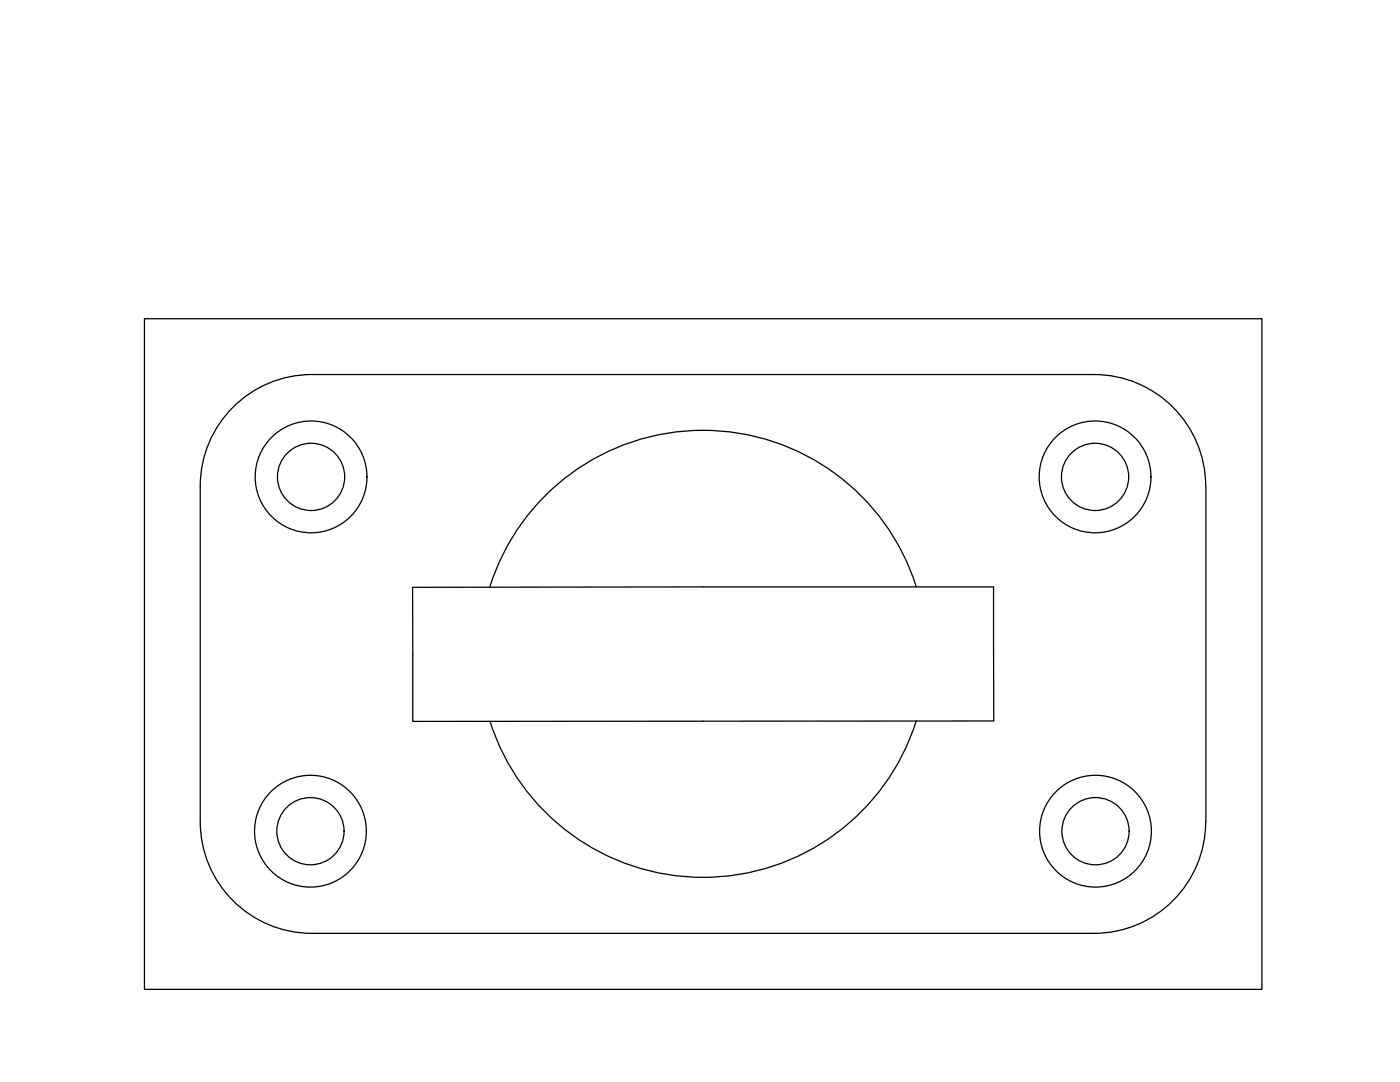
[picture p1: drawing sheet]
<svg xmlns="http://www.w3.org/2000/svg" width="279mm" height="216mm" viewBox="0 0 279 216" stroke-linecap="round" stroke-linejoin="round" font-family="sans-serif">
<!-- layer: 0 -->
<g fill="none" stroke="#000" stroke-width=".25">
<path d="M28.8 63.6h223v133.8h-223zM240.6 97a22.3 22.3 0 0 0-22.3-22.3h-156a22.3 22.3 0 0 0-22.3 22.3v67a22.3 22.3 0 0 0 22.3 22.2h156.1a22.3 22.3 0 0 0 22.2-22.3M240.7 97v67M182.9 117.1a44.6 44.6 0 0 0-42.6-31.2 44.6 44.6 0 0 0-42.5 31.2M140.3 143.9h58v-26.8l-116 .1 .1 26.7h58M182.9 143.8a44.6 44.6 0 0 1-42.5 31.3 44.6 44.6 0 0 1-42.6-31.2"/>
<circle cx="62.1" cy="95.2" r="11.2"/>
<circle cx="62.1" cy="95.2" r="6.7"/>
<circle cx="218.5" cy="95.2" r="11.2"/>
<circle cx="218.5" cy="95.2" r="6.7"/>
<circle cx="62" cy="165.9" r="11.2"/>
<circle cx="62" cy="165.9" r="6.7"/>
<circle cx="218.6" cy="165.9" r="11.2"/>
<circle cx="218.6" cy="165.9" r="6.7"/>
</g>
</svg>
